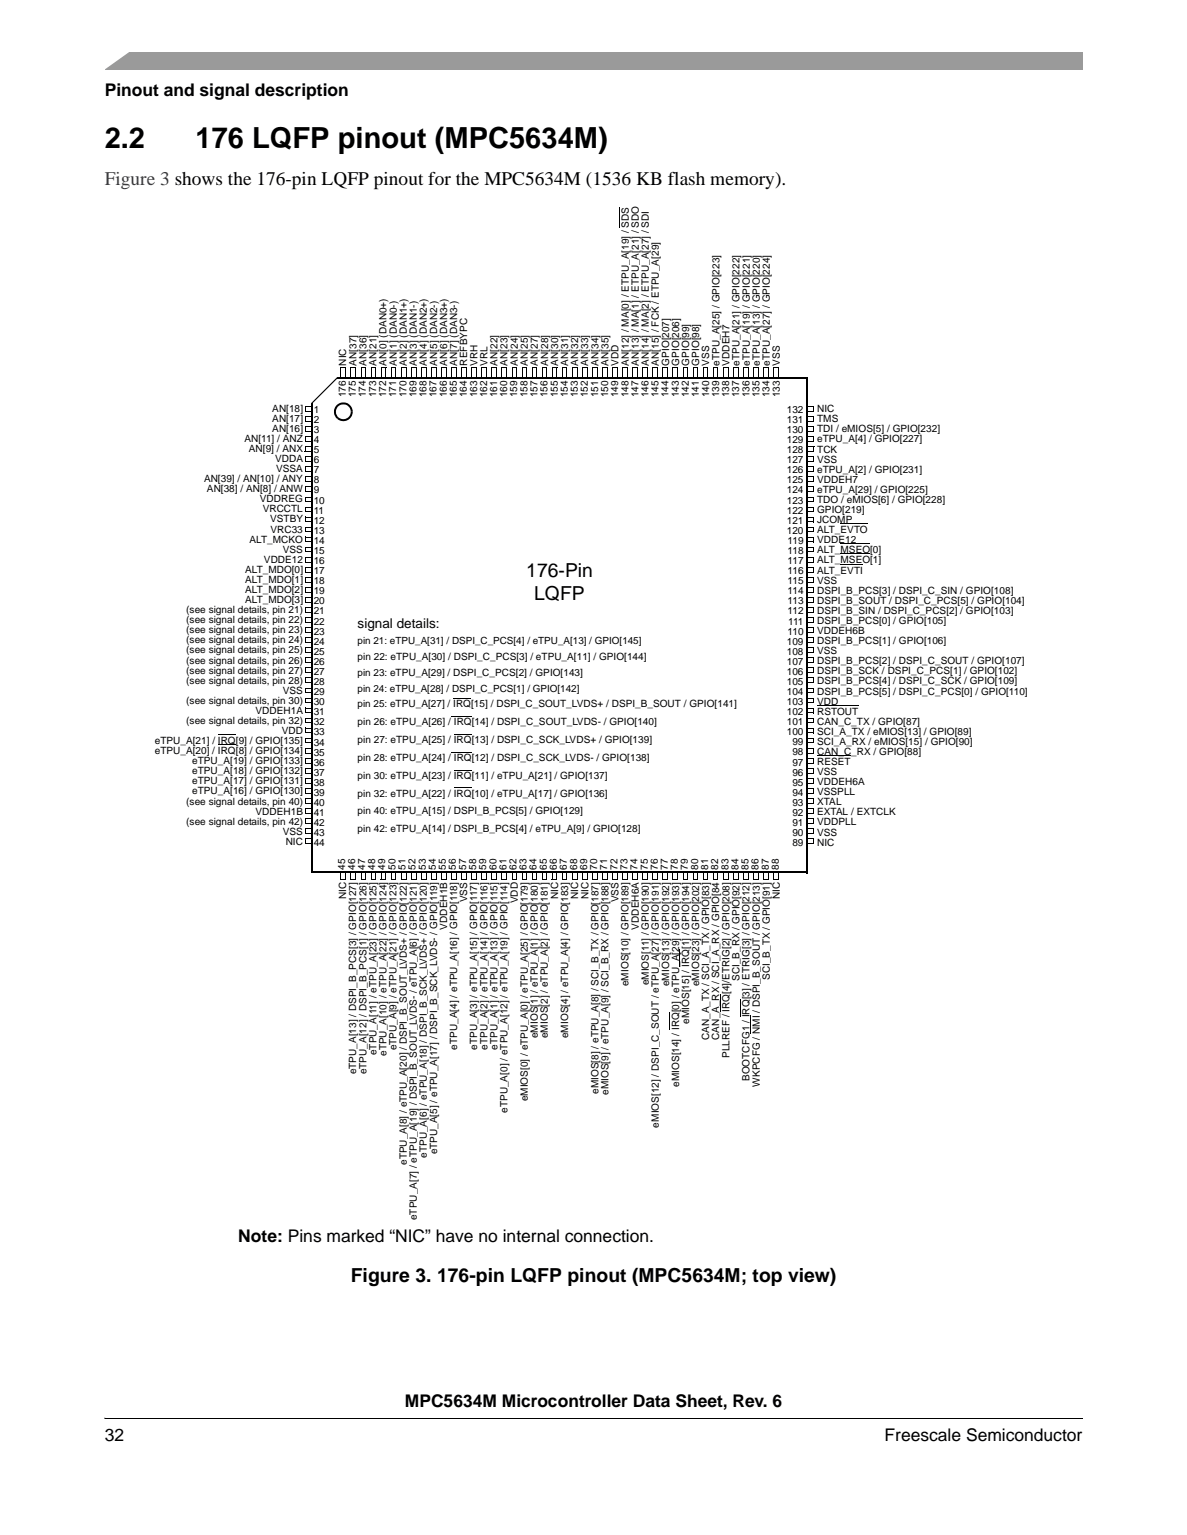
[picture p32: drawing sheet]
<svg xmlns="http://www.w3.org/2000/svg" width="216mm" height="279mm" viewBox="0 0 216 279" stroke-linecap="round" stroke-linejoin="round" font-family="sans-serif">
<defs><g id="words">
<g font-size="5.3">
<text x="19" y="27">2.2</text>
<text x="35.6" y="27">176 LQFP pinout (MPC5634M)</text>
</g>
<text font-size="3.5" fill="#0000b3" x="19" y="33.6">Figure 3 shows the 176-pin LQFP pinout for the MPC5634M (1536 KB flash memory).</text>
<g font-size="3.5">
<text x="95.7" y="105">176-Pin</text>
<text x="97.2" y="109.2">LQFP</text>
<text x="63.8" y="233.3">Figure 3. 176-pin LQFP pinout (MPC5634M; top view)</text>
</g>
<g font-size="3.2">
<text x="19.1" y="17.4">Pinout and signal description</text>
<text x="43.3" y="226">Note: Pins marked “NIC” have no internal connection.</text>
<text x="73.6" y="256.1">MPC5634M Microcontroller Data Sheet, Rev. 6</text>
<text x="19" y="262.3">32</text>
<text x="160.9" y="262.3">Freescale Semiconductor</text>
</g>
<text font-size="2.5" x="65" y="114.2">signal details:</text>
<g font-size="1.8">
<text x="63" y="66.5" transform="rotate(-90 63 66.5)">NIC</text>
<text x="64.8" y="66.5" transform="rotate(-90 64.8 66.5)">AN[37]</text>
<text x="66.7" y="66.5" transform="rotate(-90 66.7 66.5)">AN[36]</text>
<text x="68.5" y="66.5" transform="rotate(-90 68.5 66.5)">AN[21]</text>
<text x="70.3" y="66.5" transform="rotate(-90 70.3 66.5)">AN[0] (DAN0+)</text>
<text x="72.2" y="66.5" transform="rotate(-90 72.2 66.5)">AN[1] (DAN0-)</text>
<text x="74" y="66.5" transform="rotate(-90 74 66.5)">AN[2] (DAN1+)</text>
<text x="75.8" y="66.5" transform="rotate(-90 75.8 66.5)">AN[3] (DAN1-)</text>
<text x="77.7" y="66.5" transform="rotate(-90 77.7 66.5)">AN[4] (DAN2+)</text>
<text x="79.5" y="66.5" transform="rotate(-90 79.5 66.5)">AN[5] (DAN2-)</text>
<text x="81.3" y="66.5" transform="rotate(-90 81.3 66.5)">AN[6] (DAN3+)</text>
<text x="83.2" y="66.5" transform="rotate(-90 83.2 66.5)">AN[7] (DAN3-)</text>
<text x="85" y="66.5" transform="rotate(-90 85 66.5)">REFBYPC</text>
<text x="86.8" y="66.5" transform="rotate(-90 86.8 66.5)">VRH</text>
<text x="88.7" y="66.5" transform="rotate(-90 88.7 66.5)">VRL</text>
<text x="90.5" y="66.5" transform="rotate(-90 90.5 66.5)">AN[22]</text>
<text x="92.3" y="66.5" transform="rotate(-90 92.3 66.5)">AN[23]</text>
<text x="94.2" y="66.5" transform="rotate(-90 94.2 66.5)">AN[24]</text>
<text x="96" y="66.5" transform="rotate(-90 96 66.5)">AN[25]</text>
<text x="97.8" y="66.5" transform="rotate(-90 97.8 66.5)">AN[27]</text>
<text x="99.7" y="66.5" transform="rotate(-90 99.7 66.5)">AN[28]</text>
<text x="101.5" y="66.5" transform="rotate(-90 101.5 66.5)">AN[30]</text>
<text x="103.3" y="66.5" transform="rotate(-90 103.3 66.5)">AN[31]</text>
<text x="105.2" y="66.5" transform="rotate(-90 105.2 66.5)">AN[32]</text>
<text x="107" y="66.5" transform="rotate(-90 107 66.5)">AN[33]</text>
<text x="108.9" y="66.5" transform="rotate(-90 108.9 66.5)">AN[34]</text>
<text x="110.7" y="66.5" transform="rotate(-90 110.7 66.5)">AN[35]</text>
<text x="112.5" y="66.5" transform="rotate(-90 112.5 66.5)">VDD</text>
<text x="114.4" y="66.5" transform="rotate(-90 114.4 66.5)">AN[12] / MA[0] / ETPU_A[19] / SDS</text>
<text x="116.2" y="66.5" transform="rotate(-90 116.2 66.5)">AN[13] / MA[1] / ETPU_A[21] / SDO</text>
<text x="118" y="66.5" transform="rotate(-90 118 66.5)">AN[14] / MA[2] / ETPU_A[27] / SDI</text>
<text x="119.8" y="66.5" transform="rotate(-90 119.8 66.5)">AN[15] / FCK / ETPU_A[29]</text>
<text x="121.7" y="66.5" transform="rotate(-90 121.7 66.5)">GPIO[207]</text>
<text x="123.5" y="66.5" transform="rotate(-90 123.5 66.5)">GPIO[206]</text>
<text x="125.4" y="66.5" transform="rotate(-90 125.4 66.5)">GPIO[99]</text>
<text x="127.2" y="66.5" transform="rotate(-90 127.2 66.5)">GPIO[98]</text>
<text x="129" y="66.5" transform="rotate(-90 129 66.5)">VSS</text>
<text x="130.9" y="66.5" transform="rotate(-90 130.9 66.5)">eTPU_A[25] / GPIO[223]</text>
<text x="132.7" y="66.5" transform="rotate(-90 132.7 66.5)">VDDEH7</text>
<text x="134.5" y="66.5" transform="rotate(-90 134.5 66.5)">eTPU_A[21] / GPIO[222]</text>
<text x="136.4" y="66.5" transform="rotate(-90 136.4 66.5)">eTPU_A[19] / GPIO[221]</text>
<text x="138.2" y="66.5" transform="rotate(-90 138.2 66.5)">eTPU_A[13] / GPIO[220]</text>
<text x="140" y="66.5" transform="rotate(-90 140 66.5)">eTPU_A[27] / GPIO[224]</text>
<text x="141.9" y="66.5" transform="rotate(-90 141.9 66.5)">VSS</text>
<text x="49.5" y="74.9">AN[18]</text>
<text x="49.5" y="76.7">AN[17]</text>
<text x="57.1" y="75.1">1</text>
<text x="57.1" y="77">2</text>
<text x="62.9" y="72.3" transform="rotate(-90 62.9 72.3)">176</text>
<text x="64.7" y="72.3" transform="rotate(-90 64.7 72.3)">175</text>
<text x="66.6" y="72.3" transform="rotate(-90 66.6 72.3)">174</text>
<text x="68.4" y="72.3" transform="rotate(-90 68.4 72.3)">173</text>
<text x="70.3" y="72.3" transform="rotate(-90 70.3 72.3)">172</text>
<text x="72.1" y="72.3" transform="rotate(-90 72.1 72.3)">171</text>
<text x="73.9" y="72.3" transform="rotate(-90 73.9 72.3)">170</text>
<text x="75.8" y="72.3" transform="rotate(-90 75.8 72.3)">169</text>
<text x="77.6" y="72.3" transform="rotate(-90 77.6 72.3)">168</text>
<text x="79.4" y="72.3" transform="rotate(-90 79.4 72.3)">167</text>
<text x="81.3" y="72.3" transform="rotate(-90 81.3 72.3)">166</text>
<text x="83.1" y="72.3" transform="rotate(-90 83.1 72.3)">165</text>
<text x="84.9" y="72.3" transform="rotate(-90 84.9 72.3)">164</text>
<text x="86.8" y="72.3" transform="rotate(-90 86.8 72.3)">163</text>
<text x="88.6" y="72.3" transform="rotate(-90 88.6 72.3)">162</text>
<text x="90.4" y="72.3" transform="rotate(-90 90.4 72.3)">161</text>
<text x="92.3" y="72.3" transform="rotate(-90 92.3 72.3)">160</text>
<text x="94.1" y="72.3" transform="rotate(-90 94.1 72.3)">159</text>
<text x="95.9" y="72.3" transform="rotate(-90 95.9 72.3)">158</text>
<text x="97.8" y="72.3" transform="rotate(-90 97.8 72.3)">157</text>
<text x="99.6" y="72.3" transform="rotate(-90 99.6 72.3)">156</text>
<text x="101.4" y="72.3" transform="rotate(-90 101.4 72.3)">155</text>
<text x="103.3" y="72.3" transform="rotate(-90 103.3 72.3)">154</text>
<text x="105.1" y="72.3" transform="rotate(-90 105.1 72.3)">153</text>
<text x="106.9" y="72.3" transform="rotate(-90 106.9 72.3)">152</text>
<text x="108.8" y="72.3" transform="rotate(-90 108.8 72.3)">151</text>
<text x="110.6" y="72.3" transform="rotate(-90 110.6 72.3)">150</text>
<text x="112.4" y="72.3" transform="rotate(-90 112.4 72.3)">149</text>
<text x="114.3" y="72.3" transform="rotate(-90 114.3 72.3)">148</text>
<text x="116.1" y="72.3" transform="rotate(-90 116.1 72.3)">147</text>
<text x="118" y="72.3" transform="rotate(-90 118 72.3)">146</text>
<text x="119.8" y="72.3" transform="rotate(-90 119.8 72.3)">145</text>
<text x="121.6" y="72.3" transform="rotate(-90 121.6 72.3)">144</text>
<text x="123.5" y="72.3" transform="rotate(-90 123.5 72.3)">143</text>
<text x="125.3" y="72.3" transform="rotate(-90 125.3 72.3)">142</text>
<text x="127.1" y="72.3" transform="rotate(-90 127.1 72.3)">141</text>
<text x="129" y="72.3" transform="rotate(-90 129 72.3)">140</text>
<text x="130.8" y="72.3" transform="rotate(-90 130.8 72.3)">139</text>
<text x="132.6" y="72.3" transform="rotate(-90 132.6 72.3)">138</text>
<text x="134.5" y="72.3" transform="rotate(-90 134.5 72.3)">137</text>
<text x="136.3" y="72.3" transform="rotate(-90 136.3 72.3)">136</text>
<text x="138.1" y="72.3" transform="rotate(-90 138.1 72.3)">135</text>
<text x="140" y="72.3" transform="rotate(-90 140 72.3)">134</text>
<text x="141.8" y="72.3" transform="rotate(-90 141.8 72.3)">133</text>
<text x="143.1" y="75.1">132</text>
<text x="143.1" y="77">131</text>
<text x="148.6" y="75">NIC</text>
<text x="148.6" y="76.9">TMS</text>
<text x="44.5" y="80.4">AN[11] / ANZ</text>
<text x="45.3" y="82.2">AN[9] / ANX</text>
<text x="49.5" y="78.6">AN[16]</text>
<text x="57.1" y="78.8">3</text>
<text x="57.1" y="80.7">4</text>
<text x="57.1" y="82.5">5</text>
<text x="143.1" y="78.8">130</text>
<text x="143.1" y="80.6">129</text>
<text x="143.1" y="82.5">128</text>
<text x="148.6" y="78.7">TDI / eMIOS[5] / GPIO[232]</text>
<text x="148.6" y="80.5">eTPU_A[4] / GPIO[227]</text>
<text x="148.6" y="82.4">TCK</text>
<text x="37.1" y="87.7">AN[39] / AN[10] / ANY</text>
<text x="37.6" y="89.6">AN[38] / AN[8] / ANW</text>
<text x="50" y="84.1">VDDA</text>
<text x="50.2" y="85.9">VSSA</text>
<text x="57.1" y="84.3">6</text>
<text x="57.1" y="86.2">7</text>
<text x="57.1" y="88">8</text>
<text x="57.1" y="89.8">9</text>
<text x="143.1" y="84.3">127</text>
<text x="143.1" y="86.2">126</text>
<text x="143.1" y="88">125</text>
<text x="143.1" y="89.8">124</text>
<text x="148.6" y="84.2">VSS</text>
<text x="148.6" y="86">eTPU_A[2] / GPIO[231]</text>
<text x="148.6" y="87.9">VDDEH7</text>
<text x="148.6" y="89.7">eTPU_A[29] / GPIO[225]</text>
<text x="47.3" y="91.4">VDDREG</text>
<text x="47.8" y="93.2">VRCCTL</text>
<text x="49.1" y="95.1">VSTBY</text>
<text x="57.1" y="91.7">10</text>
<text x="57.1" y="93.5">11</text>
<text x="57.1" y="95.3">12</text>
<text x="143.1" y="91.7">123</text>
<text x="143.1" y="93.5">122</text>
<text x="143.1" y="95.3">121</text>
<text x="148.6" y="91.5">TDO / eMIOS[6] / GPIO[228]</text>
<text x="148.6" y="93.4">GPIO[219]</text>
<text x="148.6" y="95.2">JCOMP</text>
<text x="45.4" y="98.8">ALT_MCKO</text>
<text x="49.2" y="96.9">VRC33</text>
<text x="51.5" y="100.6">VSS</text>
<text x="57.1" y="97.2">13</text>
<text x="57.1" y="99">14</text>
<text x="57.1" y="100.8">15</text>
<text x="143.1" y="97.2">120</text>
<text x="143.3" y="99">119</text>
<text x="143.3" y="100.8">118</text>
<text x="148.6" y="97.1">ALT_EVTO</text>
<text x="148.6" y="98.9">VDDE12</text>
<text x="148.6" y="100.7">ALT_MSEO[0]</text>
<text x="44.6" y="104.3">ALT_MDO[0]</text>
<text x="44.6" y="106.1">ALT_MDO[1]</text>
<text x="44.6" y="107.9">ALT_MDO[2]</text>
<text x="48" y="102.4">VDDE12</text>
<text x="57.1" y="102.7">16</text>
<text x="57.1" y="104.5">17</text>
<text x="57.1" y="106.3">18</text>
<text x="143.3" y="102.7">117</text>
<text x="143.3" y="104.5">116</text>
<text x="143.3" y="106.3">115</text>
<text x="148.6" y="102.6">ALT_MSEO[1]</text>
<text x="148.6" y="104.4">ALT_EVTI</text>
<text x="148.6" y="106.2">VSS</text>
<text x="33.9" y="111.6">(see signal details, pin 21)</text>
<text x="33.9" y="113.4">(see signal details, pin 22)</text>
<text x="44.6" y="109.8">ALT_MDO[3]</text>
<text x="57.1" y="108.2">19</text>
<text x="57.1" y="110">20</text>
<text x="57.1" y="111.8">21</text>
<text x="57.1" y="113.7">22</text>
<text x="143.3" y="108.2">114</text>
<text x="143.3" y="110">113</text>
<text x="143.3" y="111.8">112</text>
<text x="143.4" y="113.7">111</text>
<text x="148.6" y="108.1">DSPI_B_PCS[3] / DSPI_C_SIN / GPIO[108]</text>
<text x="148.6" y="109.9">DSPI_B_SOUT / DSPI_C_PCS[5] / GPIO[104]</text>
<text x="148.6" y="111.7">DSPI_B_SIN / DSPI_C_PCS[2] / GPIO[103]</text>
<text x="148.6" y="113.6">DSPI_B_PCS[0] / GPIO[105]</text>
<text x="33.9" y="115.3">(see signal details, pin 23)</text>
<text x="33.9" y="117.1">(see signal details, pin 24)</text>
<text x="33.9" y="118.9">(see signal details, pin 25)</text>
<text x="57.1" y="115.5">23</text>
<text x="57.1" y="117.3">24</text>
<text x="57.1" y="119.2">25</text>
<text x="65" y="117.3">pin 21: eTPU_A[31] / DSPI_C_PCS[4] / eTPU_A[13] / GPIO[145]</text>
<text x="143.1" y="117.3">109</text>
<text x="143.1" y="119.2">108</text>
<text x="143.3" y="115.5">110</text>
<text x="148.6" y="115.4">VDDEH6B</text>
<text x="148.6" y="117.2">DSPI_B_PCS[1] / GPIO[106]</text>
<text x="148.6" y="119.1">VSS</text>
<text x="33.9" y="120.8">(see signal details, pin 26)</text>
<text x="33.9" y="122.6">(see signal details, pin 27)</text>
<text x="33.9" y="124.5">(see signal details, pin 28)</text>
<text x="57.1" y="121">26</text>
<text x="57.1" y="122.8">27</text>
<text x="57.1" y="124.7">28</text>
<text x="65" y="120.2">pin 22: eTPU_A[30] / DSPI_C_PCS[3] / eTPU_A[11] / GPIO[144]</text>
<text x="65" y="123.1">pin 23:</text>
<text x="65" y="125.9">pin 24: eTPU_A[28] / DSPI_C_PCS[1] / GPIO[142]</text>
<text x="71" y="123.1">eTPU_A[29] / DSPI_C_PCS[2] / GPIO[143]</text>
<text x="143.1" y="121">107</text>
<text x="143.1" y="122.8">106</text>
<text x="143.1" y="124.7">105</text>
<text x="148.6" y="120.9">DSPI_B_PCS[2] / DSPI_C_SOUT / GPIO[107]</text>
<text x="148.6" y="122.7">DSPI_B_SCK / DSPI_C_PCS[1] / GPIO[102]</text>
<text x="148.6" y="124.6">DSPI_B_PCS[4] / DSPI_C_SCK / GPIO[109]</text>
<text x="33.9" y="128.1">(see signal details, pin 30)</text>
<text x="33.9" y="131.8">(see signal details, pin 32)</text>
<text x="46.5" y="130">VDDEH1A</text>
<text x="51.5" y="126.3">VSS</text>
<text x="57.1" y="126.5">29</text>
<text x="57.1" y="128.4">30</text>
<text x="57.1" y="130.2">31</text>
<text x="65" y="128.8">pin 25:</text>
<text x="71" y="128.8">eTPU_A[27] / IRQ[15] / DSPI_C_SOUT_LVDS+ / DSPI_B_SOUT / GPIO[141]</text>
<text x="143.1" y="126.5">104</text>
<text x="143.1" y="128.3">103</text>
<text x="143.1" y="130.2">102</text>
<text x="148.6" y="126.4">DSPI_B_PCS[5] / DSPI_C_PCS[0] / GPIO[110]</text>
<text x="148.6" y="128.2">VDD</text>
<text x="148.6" y="130.1">RSTOUT</text>
<text x="148.6" y="131.9">CAN_C_TX / GPIO[87]</text>
<text x="28.2" y="137.3">eTPU_A[20] / IRQ[8] / GPIO[134]</text>
<text x="28.2" y="135.5">eTPU_A[21] / IRQ[9] / GPIO[135]</text>
<text x="51.3" y="133.6">VDD</text>
<text x="57.1" y="132">32</text>
<text x="57.1" y="133.9">33</text>
<text x="57.1" y="135.7">34</text>
<text x="57.1" y="137.5">35</text>
<text x="65" y="132">pin 26: eTPU_A[26] / IRQ</text>
<text x="65" y="135.3">pin 27: eTPU_A[25] / IRQ</text>
<text x="85.8" y="132">[14] / DSPI_C_SOUT_LVDS- / GPIO[140]</text>
<text x="85.8" y="135.3">[13] / DSPI_C_SCK_LVDS+ / GPIO[139]</text>
<text x="143.1" y="132">101</text>
<text x="143.1" y="133.9">100</text>
<text x="144.1" y="135.7">99</text>
<text x="144.1" y="137.5">98</text>
<text x="148.6" y="133.7">SCI_A_TX / eMIOS[13] / GPIO[89]</text>
<text x="148.6" y="135.6">SCI_A_RX / eMIOS[15] / GPIO[90]</text>
<text x="148.6" y="137.4">CAN_C_RX / GPIO[88]</text>
<text x="35" y="139.1">eTPU_A[19] / GPIO[133]</text>
<text x="35" y="140.9">eTPU_A[18] / GPIO[132]</text>
<text x="35" y="142.8">eTPU_A[17] / GPIO[131]</text>
<text x="57.1" y="139.4">36</text>
<text x="57.1" y="141.2">37</text>
<text x="57.1" y="143">38</text>
<text x="65" y="138.5">pin 28: eTPU_A[24] / IRQ</text>
<text x="65" y="141.8">pin 30: eTPU_A[23] / IRQ</text>
<text x="85.8" y="138.5">[12] / DSPI_C_SCK_LVDS- / GPIO[138]</text>
<text x="85.8" y="141.8">[11] / eTPU_A[21] / GPIO[137]</text>
<text x="144.1" y="139.4">97</text>
<text x="144.1" y="141.2">96</text>
<text x="144.1" y="143">95</text>
<text x="148.6" y="139.2">RESET</text>
<text x="148.6" y="141.1">VSS</text>
<text x="148.6" y="142.9">VDDEH6A</text>
<text x="33.9" y="146.5">(see signal details, pin 40)</text>
<text x="35" y="144.6">eTPU_A[16] / GPIO[130]</text>
<text x="46.5" y="148.3">VDDEH1B</text>
<text x="57.1" y="144.9">39</text>
<text x="57.1" y="146.7">40</text>
<text x="57.1" y="148.5">41</text>
<text x="65" y="145">pin 32: eTPU_A[22] / IRQ</text>
<text x="65" y="148.2">pin 40: eTPU_A[15] / DSPI_B_PCS[5] / GPIO[129]</text>
<text x="85.8" y="145">[10] / eTPU_A[17] / GPIO[136]</text>
<text x="144.1" y="144.9">94</text>
<text x="144.1" y="146.7">93</text>
<text x="144.1" y="148.5">92</text>
<text x="148.6" y="144.7">VSSPLL</text>
<text x="148.6" y="146.6">XTAL</text>
<text x="148.6" y="148.4">EXTAL / EXTCLK</text>
<text x="33.9" y="150.1">(see signal details, pin 42)</text>
<text x="51.5" y="152">VSS</text>
<text x="52" y="153.8">NIC</text>
<text x="57.1" y="150.4">42</text>
<text x="57.1" y="152.2">43</text>
<text x="57.1" y="154">44</text>
<text x="65" y="151.5">pin 42: eTPU_A[14] / DSPI_B_PCS[4] / eTPU_A[9] / GPIO[128]</text>
<text x="144.1" y="150.4">91</text>
<text x="144.1" y="152.2">90</text>
<text x="144.1" y="154">89</text>
<text x="148.6" y="150.2">VDDPLL</text>
<text x="148.6" y="152.1">VSS</text>
<text x="148.6" y="153.9">NIC</text>
<text x="62.8" y="158.4" transform="rotate(-90 62.8 158.4)">45</text>
<text x="64.6" y="158.4" transform="rotate(-90 64.6 158.4)">46</text>
<text x="66.4" y="158.4" transform="rotate(-90 66.4 158.4)">47</text>
<text x="68.3" y="158.4" transform="rotate(-90 68.3 158.4)">48</text>
<text x="70.1" y="158.4" transform="rotate(-90 70.1 158.4)">49</text>
<text x="71.9" y="158.4" transform="rotate(-90 71.9 158.4)">50</text>
<text x="73.8" y="158.4" transform="rotate(-90 73.8 158.4)">51</text>
<text x="75.6" y="158.4" transform="rotate(-90 75.6 158.4)">52</text>
<text x="77.4" y="158.4" transform="rotate(-90 77.4 158.4)">53</text>
<text x="79.3" y="158.4" transform="rotate(-90 79.3 158.4)">54</text>
<text x="81.1" y="158.4" transform="rotate(-90 81.1 158.4)">55</text>
<text x="82.9" y="158.4" transform="rotate(-90 82.9 158.4)">56</text>
<text x="84.8" y="158.4" transform="rotate(-90 84.8 158.4)">57</text>
<text x="86.6" y="158.4" transform="rotate(-90 86.6 158.4)">58</text>
<text x="88.4" y="158.4" transform="rotate(-90 88.4 158.4)">59</text>
<text x="90.3" y="158.4" transform="rotate(-90 90.3 158.4)">60</text>
<text x="92.1" y="158.4" transform="rotate(-90 92.1 158.4)">61</text>
<text x="93.9" y="158.4" transform="rotate(-90 93.9 158.4)">62</text>
<text x="95.8" y="158.4" transform="rotate(-90 95.8 158.4)">63</text>
<text x="97.6" y="158.4" transform="rotate(-90 97.6 158.4)">64</text>
<text x="99.4" y="158.4" transform="rotate(-90 99.4 158.4)">65</text>
<text x="101.3" y="158.4" transform="rotate(-90 101.3 158.4)">66</text>
<text x="103.1" y="158.4" transform="rotate(-90 103.1 158.4)">67</text>
<text x="105" y="158.4" transform="rotate(-90 105 158.4)">68</text>
<text x="106.8" y="158.4" transform="rotate(-90 106.8 158.4)">69</text>
<text x="108.6" y="158.4" transform="rotate(-90 108.6 158.4)">70</text>
<text x="110.5" y="158.4" transform="rotate(-90 110.5 158.4)">71</text>
<text x="112.3" y="158.4" transform="rotate(-90 112.3 158.4)">72</text>
<text x="114.1" y="158.4" transform="rotate(-90 114.1 158.4)">73</text>
<text x="116" y="158.4" transform="rotate(-90 116 158.4)">74</text>
<text x="117.8" y="158.4" transform="rotate(-90 117.8 158.4)">75</text>
<text x="119.6" y="158.4" transform="rotate(-90 119.6 158.4)">76</text>
<text x="121.5" y="158.4" transform="rotate(-90 121.5 158.4)">77</text>
<text x="123.3" y="158.4" transform="rotate(-90 123.3 158.4)">78</text>
<text x="125.1" y="158.4" transform="rotate(-90 125.1 158.4)">79</text>
<text x="127" y="158.4" transform="rotate(-90 127 158.4)">80</text>
<text x="128.8" y="158.4" transform="rotate(-90 128.8 158.4)">81</text>
<text x="130.6" y="158.4" transform="rotate(-90 130.6 158.4)">82</text>
<text x="132.5" y="158.4" transform="rotate(-90 132.5 158.4)">83</text>
<text x="134.3" y="158.4" transform="rotate(-90 134.3 158.4)">84</text>
<text x="136.1" y="158.4" transform="rotate(-90 136.1 158.4)">85</text>
<text x="138" y="158.4" transform="rotate(-90 138 158.4)">86</text>
<text x="139.8" y="158.4" transform="rotate(-90 139.8 158.4)">87</text>
<text x="141.6" y="158.4" transform="rotate(-90 141.6 158.4)">88</text>
<text x="63" y="163.7" transform="rotate(-90 63 163.7)">NIC</text>
<text x="85" y="164.2" transform="rotate(-90 85 164.2)">VSS</text>
<text x="94.2" y="164.4" transform="rotate(-90 94.2 164.4)">VDD</text>
<text x="101.5" y="163.7" transform="rotate(-90 101.5 163.7)">NIC</text>
<text x="105.2" y="163.7" transform="rotate(-90 105.2 163.7)">NIC</text>
<text x="107" y="163.7" transform="rotate(-90 107 163.7)">NIC</text>
<text x="112.5" y="164.2" transform="rotate(-90 112.5 164.2)">VSS</text>
<text x="141.8" y="163.7" transform="rotate(-90 141.8 163.7)">NIC</text>
<text x="81.3" y="169.2" transform="rotate(-90 81.3 169.2)">VDDEH1B</text>
<text x="116.2" y="169.2" transform="rotate(-90 116.2 169.2)">VDDEH6A</text>
<text x="114.3" y="179.5" transform="rotate(-90 114.3 179.5)">eMIOS[10] / GPIO[189]</text>
<text x="118" y="179.3" transform="rotate(-90 118 179.3)">eMIOS[11] / GPIO[190]</text>
<text x="121.7" y="179.5" transform="rotate(-90 121.7 179.5)">eMIOS[13] / GPIO[192]</text>
<text x="127.2" y="179.5" transform="rotate(-90 127.2 179.5)">eMIOS[23] / GPIO[202]</text>
<text x="134.5" y="178.6" transform="rotate(-90 134.5 178.6)">SCI_B_RX / GPIO[92]</text>
<text x="140" y="178.4" transform="rotate(-90 140 178.4)">SCI_B_TX / GPIO[91]</text>
<text x="72.1" y="191.2" transform="rotate(-90 72.1 191.2)">eTPU_A[9] / eTPU_A[21] / GPIO[123]</text>
<text x="83.2" y="191" transform="rotate(-90 83.2 191)">eTPU_A[4] / eTPU_A[16] / GPIO[118]</text>
<text x="86.8" y="191" transform="rotate(-90 86.8 191)">eTPU_A[3] / eTPU_A[15] / GPIO[117]</text>
<text x="88.7" y="191" transform="rotate(-90 88.7 191)">eTPU_A[2] / eTPU_A[14] / GPIO[116]</text>
<text x="90.5" y="191" transform="rotate(-90 90.5 191)">eTPU_A[1] / eTPU_A[13] / GPIO[115]</text>
<text x="97.8" y="189" transform="rotate(-90 97.8 189)">eMIOS[1] / eTPU_A[1] / GPIO[180]</text>
<text x="99.7" y="189" transform="rotate(-90 99.7 189)">eMIOS[2] / eTPU_A[2] / GPIO[181]</text>
<text x="103.3" y="189" transform="rotate(-90 103.3 189)">eMIOS[4] / eTPU_A[4] / GPIO[183]</text>
<text x="125.3" y="186.3" transform="rotate(-90 125.3 186.3)">eMIOS[15] / IRQ[1] / GPIO[194]</text>
<text x="129" y="189.4" transform="rotate(-90 129 189.4)">CAN_A_TX / SCI_A_TX / GPIO[83]</text>
<text x="130.8" y="189.3" transform="rotate(-90 130.8 189.3)">CAN_A_RX / SCI_A_RX / GPIO[84</text>
<text x="64.8" y="195.6" transform="rotate(-90 64.8 195.6)">eTPU_A[13] / DSPI_B_PCS[3] / GPIO[127]</text>
<text x="66.6" y="195.6" transform="rotate(-90 66.6 195.6)">eTPU_A[12] / DSPI_B_PCS[1] / GPIO[126]</text>
<text x="68.5" y="192.1" transform="rotate(-90 68.5 192.1)">eTPU_A[11] / eTPU_A[23] / GPIO[125]</text>
<text x="70.3" y="192.2" transform="rotate(-90 70.3 192.2)">eTPU_A[10] / eTPU_A[22] / GPIO[124]</text>
<text x="123.5" y="197.8" transform="rotate(-90 123.5 197.8)">eMIOS[14] / IRQ[0] / eTPU_A[29] / GPIO[193]</text>
<text x="132.7" y="192.6" transform="rotate(-90 132.7 192.6)">PLLREF / IRQ[4]/ETRIG[2] / GPIO[208]</text>
<text x="136.3" y="196.8" transform="rotate(-90 136.3 196.8)">BOOTCFG1 / IRQ[3] / ETRIG[3] / GPIO[212]</text>
<text x="138.2" y="197.8" transform="rotate(-90 138.2 197.8)">WKPCFG / NMI / DSPI_B_SOUT / GPIO[213]</text>
<text x="92.3" y="202.5" transform="rotate(-90 92.3 202.5)">eTPU_A[0] / eTPU_A[12] / eTPU_A[19] / GPIO[114]</text>
<text x="96" y="200.4" transform="rotate(-90 96 200.4)">eMIOS[0] / eTPU_A[0] / eTPU_A[25] / GPIO[179]</text>
<text x="108.8" y="199.1" transform="rotate(-90 108.8 199.1)">eMIOS[8] / eTPU_A[8] / SCI_B_TX / GPIO[187]</text>
<text x="110.7" y="199.3" transform="rotate(-90 110.7 199.3)">eMIOS[9] / eTPU_A[9] / SCI_B_RX / GPIO[188]</text>
<text x="119.8" y="205.2" transform="rotate(-90 119.8 205.2)">eMIOS[12] / DSPI_C_SOUT / eTPU_A[27] / GPIO[191]</text>
<text x="74" y="212" transform="rotate(-90 74 212)">eTPU_A[8] / eTPU_A[20] / DSPI_B_SOUT_LVDS+ / GPIO[122]</text>
<text x="77.6" y="210.7" transform="rotate(-90 77.6 210.7)">eTPU_A[6] / eTPU_A[18] / DSPI_B_SCK_LVDS+ / GPIO[120]</text>
<text x="79.5" y="210.1" transform="rotate(-90 79.5 210.1)">eTPU_A[5] / eTPU_A[17] / DSPI_B_SCK_LVDS- / GPIO[119]</text>
<text x="75.8" y="222.1" transform="rotate(-90 75.8 222.1)">eTPU_A[7] / eTPU_A[19] / DSPI_B_SOUT_LVDS- / eTPU_A[6] / GPIO[121]</text>
</g>
</g></defs>
<path d="M19 258.1v.1z" fill="#000"/>
<path d="M19 258.1h177.8" fill="none" stroke="#000" stroke-width=".18"/>
<path d="M19 9.5h177.8v3.2h-177.8z" fill="#9a9a9a"/>
<path d="M17.1 9.2h6.8l-5.3 3.8h-1.5z" fill="#fff"/>
<path d="M55.5 103.3h92.5v.8h-92.5z" fill="#fff"/>
<path d="M55.5 104.1h92.5M55.5 103.3h92.6" fill="none" stroke="#000" stroke-width=".18"/>
<path d="M55.5 103.2v.9zM148 103.3l.1 .9z" fill="#000"/>
<path d="M55.5 105.1h92.5v.8h-92.5z" fill="#fff"/>
<path d="M55.5 105.9h92.5M55.5 105.1h92.6" fill="none" stroke="#000" stroke-width=".18"/>
<path d="M55.5 105.1v.8zM148 105.1l.1 .9z" fill="#000"/>
<path d="M55.5 106.9h92.5v.9h-92.5z" fill="#fff"/>
<path d="M55.5 107.8h92.5M55.5 106.9h92.6" fill="none" stroke="#000" stroke-width=".18"/>
<path d="M55.5 106.9v.9zM148 106.9l.1 .9z" fill="#000"/>
<path d="M55.5 108.8h92.5v.8h-92.5z" fill="#fff"/>
<path d="M55.5 109.6h92.5M55.5 108.8h92.6" fill="none" stroke="#000" stroke-width=".18"/>
<path d="M55.5 108.7v.9zM148 108.8l.1 .8z" fill="#000"/>
<path d="M55.5 110.6h92.5v.8h-92.5z" fill="#fff"/>
<path d="M55.5 111.4h92.5M55.5 110.6h92.6" fill="none" stroke="#000" stroke-width=".18"/>
<path d="M55.5 110.6v.8zM148 110.6l.1 .9z" fill="#000"/>
<path d="M55.5 112.4h92.5v.9h-92.5z" fill="#fff"/>
<path d="M55.5 113.3h92.5M55.5 112.4h92.6" fill="none" stroke="#000" stroke-width=".18"/>
<path d="M55.5 112.4v.9zM148 112.4l.1 .9z" fill="#000"/>
<path d="M55.5 114.3h92.5v.8h-92.5z" fill="#fff"/>
<path d="M55.5 115.1h92.5M55.5 114.3h92.6" fill="none" stroke="#000" stroke-width=".18"/>
<path d="M55.5 114.2v.9zM148 114.3l.1 .8z" fill="#000"/>
<path d="M55.5 116.1h92.5v.8h-92.5z" fill="#fff"/>
<path d="M55.5 116.9h92.5M55.5 116.1h92.6" fill="none" stroke="#000" stroke-width=".18"/>
<path d="M55.5 116v.9zM148 116.1l.1 .9z" fill="#000"/>
<path d="M55.5 117.9h92.5v.9h-92.5z" fill="#fff"/>
<path d="M55.5 118.8h92.5M55.5 117.9h92.6" fill="none" stroke="#000" stroke-width=".18"/>
<path d="M55.5 117.9v.9zM148 117.9l.1 .9z" fill="#000"/>
<path d="M55.5 119.7h92.5v.9h-92.5z" fill="#fff"/>
<path d="M55.5 119.7h92.6M55.5 120.6h92.5" fill="none" stroke="#000" stroke-width=".18"/>
<path d="M55.5 119.7v.9zM148 119.7l.1 .9z" fill="#000"/>
<path d="M55.5 121.6h92.5v.8h-92.5z" fill="#fff"/>
<path d="M55.5 122.4h92.5M55.5 121.6h92.6" fill="none" stroke="#000" stroke-width=".18"/>
<path d="M55.5 121.5v.9zM148 121.6l.1 .9z" fill="#000"/>
<path d="M55.5 123.4h92.5v.8h-92.5z" fill="#fff"/>
<path d="M55.5 124.2h92.5M55.5 123.4h92.6" fill="none" stroke="#000" stroke-width=".18"/>
<path d="M55.5 123.4v.8zM148 123.4l.1 .9z" fill="#000"/>
<path d="M55.5 83.1h92.5v.9h-92.5z" fill="#fff"/>
<path d="M55.5 84h92.5M55.5 83.1h92.6" fill="none" stroke="#000" stroke-width=".18"/>
<path d="M55.5 83.1v.9zM148 83.1l.1 .9z" fill="#000"/>
<path d="M55.5 85h92.5v.8h-92.5z" fill="#fff"/>
<path d="M55.5 85.8h92.5M55.5 85h92.6" fill="none" stroke="#000" stroke-width=".18"/>
<path d="M55.5 84.9v.9zM148 85l.1 .9z" fill="#000"/>
<path d="M55.5 86.8h92.5v.9h-92.5z" fill="#fff"/>
<path d="M55.5 87.7h92.5M55.5 86.8h92.6" fill="none" stroke="#000" stroke-width=".18"/>
<path d="M55.5 86.8v.9zM148 86.8l.1 .9z" fill="#000"/>
<path d="M55.5 88.6h92.5v.9h-92.5z" fill="#fff"/>
<path d="M55.5 89.5h92.5M55.5 88.6h92.6" fill="none" stroke="#000" stroke-width=".18"/>
<path d="M55.5 88.6v.9zM148 88.6l.1 .9z" fill="#000"/>
<path d="M55.5 90.5h92.5v.8h-92.5z" fill="#fff"/>
<path d="M55.5 91.3h92.5M55.5 90.5h92.6" fill="none" stroke="#000" stroke-width=".18"/>
<path d="M55.5 90.4v.9zM148 90.5l.1 .9z" fill="#000"/>
<path d="M55.5 92.3h92.5v.8h-92.5z" fill="#fff"/>
<path d="M55.5 93.1h92.5M55.5 92.3h92.6" fill="none" stroke="#000" stroke-width=".18"/>
<path d="M55.5 92.2v.9zM148 92.3l.1 .9z" fill="#000"/>
<path d="M55.5 94.1h92.5v.9h-92.5z" fill="#fff"/>
<path d="M55.5 95h92.5M55.5 94.1h92.6" fill="none" stroke="#000" stroke-width=".18"/>
<path d="M55.5 94.1v.9zM148 94.1l.1 .9z" fill="#000"/>
<path d="M55.5 95.9h92.5v.9h-92.5z" fill="#fff"/>
<path d="M55.5 96.8h92.5M55.5 95.9h92.6" fill="none" stroke="#000" stroke-width=".18"/>
<path d="M55.5 95.9v.9zM148 95.9l.1 .9z" fill="#000"/>
<path d="M55.5 97.8h92.5v.8h-92.5z" fill="#fff"/>
<path d="M55.5 98.6h92.5M55.5 97.8h92.6" fill="none" stroke="#000" stroke-width=".18"/>
<path d="M55.5 97.7v.9zM148 97.8l.1 .9z" fill="#000"/>
<path d="M55.5 101.4h92.5v.9h-92.5z" fill="#fff"/>
<path d="M55.5 102.3h92.5M55.5 101.4h92.6" fill="none" stroke="#000" stroke-width=".18"/>
<path d="M55.5 101.4v.9zM148 101.4l.1 .9z" fill="#000"/>
<path d="M55.5 99.6h92.5v.9h-92.5z" fill="#fff"/>
<path d="M55.5 99.6h92.6M55.5 100.5h92.5" fill="none" stroke="#000" stroke-width=".18"/>
<path d="M55.5 99.6v.9zM148 99.6l.1 .9z" fill="#000"/>
<path d="M55.5 125.2h92.5v.9h-92.5z" fill="#fff"/>
<path d="M55.5 126.1h92.5M55.5 125.2h92.6" fill="none" stroke="#000" stroke-width=".18"/>
<path d="M55.5 125.2v.9zM148 125.2l.1 .9z" fill="#000"/>
<path d="M55.5 127.1h92.5v.8h-92.5z" fill="#fff"/>
<path d="M55.5 127.9h92.5M55.5 127.1h92.6" fill="none" stroke="#000" stroke-width=".18"/>
<path d="M55.5 127v.9zM148 127.1l.1 .9z" fill="#000"/>
<path d="M55.5 128.9h92.5v.9h-92.5z" fill="#fff"/>
<path d="M55.5 129.8h92.5M55.5 128.9h92.6" fill="none" stroke="#000" stroke-width=".18"/>
<path d="M55.5 128.8v1zM148 128.9l.1 .9z" fill="#000"/>
<path d="M55.5 130.7h92.5v.9h-92.5z" fill="#fff"/>
<path d="M55.5 131.6h92.5M55.5 130.7h92.6" fill="none" stroke="#000" stroke-width=".18"/>
<path d="M55.5 130.7v.9zM148 130.7l.1 .9z" fill="#000"/>
<path d="M55.5 132.5h92.5v.9h-92.5z" fill="#fff"/>
<path d="M55.5 133.4h92.5M55.5 132.5h92.6" fill="none" stroke="#000" stroke-width=".18"/>
<path d="M55.5 132.5v.9zM148 132.5l.1 1z" fill="#000"/>
<path d="M55.5 134.4h92.5v.8h-92.5z" fill="#fff"/>
<path d="M55.5 135.2h92.5M55.5 134.4h92.6" fill="none" stroke="#000" stroke-width=".18"/>
<path d="M55.5 134.3v.9zM148 134.4l.1 .9z" fill="#000"/>
<path d="M55.5 136.2h92.5v.9h-92.5z" fill="#fff"/>
<path d="M55.5 137.1h92.5M55.5 136.2h92.6" fill="none" stroke="#000" stroke-width=".18"/>
<path d="M55.5 136.2v.9zM148 136.2l.1 .9z" fill="#000"/>
<path d="M55.5 138h92.5v.9h-92.5z" fill="#fff"/>
<path d="M55.5 138.9h92.5M55.5 138h92.6" fill="none" stroke="#000" stroke-width=".18"/>
<path d="M55.5 138v.9zM148 138l.1 .9z" fill="#000"/>
<path d="M55.5 139.9h92.5v.8h-92.5z" fill="#fff"/>
<path d="M55.5 139.9h92.6M55.5 140.7h92.5" fill="none" stroke="#000" stroke-width=".18"/>
<path d="M55.5 139.8v.9zM148 139.9l.1 .9z" fill="#000"/>
<path d="M55.5 141.7h92.5v.9h-92.5z" fill="#fff"/>
<path d="M55.5 142.6h92.5M55.5 141.7h92.6" fill="none" stroke="#000" stroke-width=".18"/>
<path d="M55.5 141.7v.9zM148 141.7l.1 .9z" fill="#000"/>
<path d="M55.5 143.5h92.5v.9h-92.5z" fill="#fff"/>
<path d="M55.5 144.4h92.5M55.5 143.5h92.6" fill="none" stroke="#000" stroke-width=".18"/>
<path d="M55.5 143.5v.9zM148 143.5l.1 .9z" fill="#000"/>
<path d="M55.5 145.4h92.5v.8h-92.5z" fill="#fff"/>
<path d="M55.5 146.2h92.5M55.5 145.4h92.6" fill="none" stroke="#000" stroke-width=".18"/>
<path d="M55.5 145.3v.9zM148 145.4l.1 .9z" fill="#000"/>
<path d="M55.5 81.3h92.5v.8h-92.5z" fill="#fff"/>
<path d="M55.5 82.1h92.5M55.5 81.3h92.6" fill="none" stroke="#000" stroke-width=".18"/>
<path d="M55.5 81.3v.8zM148 81.3l.1 .9z" fill="#000"/>
<path d="M55.5 147.2h92.5v.8h-92.5z" fill="#fff"/>
<path d="M55.5 148h92.5M55.5 147.2h92.6" fill="none" stroke="#000" stroke-width=".18"/>
<path d="M55.5 147.2v.8zM148 147.2l.1 .9z" fill="#000"/>
<path d="M55.5 149h92.5v.9h-92.5z" fill="#fff"/>
<path d="M55.5 149.9h92.5M55.5 149h92.6" fill="none" stroke="#000" stroke-width=".18"/>
<path d="M55.5 149v.9zM148 149l.1 .9z" fill="#000"/>
<path d="M55.5 150.9h92.5v.8h-92.5z" fill="#fff"/>
<path d="M55.5 151.7h92.5M55.5 150.9h92.6" fill="none" stroke="#000" stroke-width=".18"/>
<path d="M55.5 150.8v.9zM148 150.9l.1 .8z" fill="#000"/>
<path d="M55.5 152.7h92.5v.8h-92.5z" fill="#fff"/>
<path d="M55.5 153.5h92.5M55.5 152.7h92.6" fill="none" stroke="#000" stroke-width=".18"/>
<path d="M55.5 152.7v.8zM148 152.7l.1 .9z" fill="#000"/>
<path d="M55.5 74h92.5v.8h-92.5z" fill="#fff"/>
<path d="M55.5 74.8h92.5M55.5 74h92.6" fill="none" stroke="#000" stroke-width=".18"/>
<path d="M55.5 73.9v.9zM148 74l.1 .9z" fill="#000"/>
<path d="M55.5 75.8h92.5v.9h-92.5z" fill="#fff"/>
<path d="M55.5 76.7h92.5M55.5 75.8h92.6" fill="none" stroke="#000" stroke-width=".18"/>
<path d="M55.5 75.8v.9zM148 75.8l.1 .9z" fill="#000"/>
<path d="M55.5 77.6h92.5v.9h-92.5z" fill="#fff"/>
<path d="M55.5 78.5h92.5M55.5 77.6h92.6" fill="none" stroke="#000" stroke-width=".18"/>
<path d="M55.5 77.6v.9zM148 77.6l.1 .9z" fill="#000"/>
<path d="M55.5 79.5h92.5v.8h-92.5z" fill="#fff"/>
<path d="M55.5 79.5h92.6M55.5 80.3h92.5" fill="none" stroke="#000" stroke-width=".18"/>
<path d="M55.5 79.4v.9zM148 79.5l.1 .9z" fill="#000"/>
<path d="M111.4 66.9h.9v93.2h-.9z" fill="#fff"/>
<path d="M111.4 66.9v93.2M112.3 66.9v93.2" fill="none" stroke="#000" stroke-width=".18"/>
<path d="M111.4 66.9l.9 .1zM111.4 160l.9 .1z" fill="#000"/>
<path d="M109.6 66.9h.8v93.2h-.8z" fill="#fff"/>
<path d="M109.6 66.9v93.2M110.4 66.9v93.2" fill="none" stroke="#000" stroke-width=".18"/>
<path d="M109.6 66.9l.9 .1zM109.6 160l.8 .1z" fill="#000"/>
<path d="M107.8 66.9h.8v93.2h-.8z" fill="#fff"/>
<path d="M107.8 66.9v93.2M108.6 66.9v93.2" fill="none" stroke="#000" stroke-width=".18"/>
<path d="M107.8 66.9l.9 .1zM107.7 160l.9 .1z" fill="#000"/>
<path d="M105.9 66.9h.9v93.2h-.9z" fill="#fff"/>
<path d="M105.9 66.9v93.2M106.8 66.9v93.2" fill="none" stroke="#000" stroke-width=".18"/>
<path d="M105.9 66.9l.9 .1zM105.9 160l.9 .1z" fill="#000"/>
<path d="M104.1 66.9h.9v93.2h-.9z" fill="#fff"/>
<path d="M104.1 66.9v93.2M105 66.9v93.2" fill="none" stroke="#000" stroke-width=".18"/>
<path d="M104.1 66.9l.9 .1zM104.1 160l.9 .1z" fill="#000"/>
<path d="M102.3 66.9h.8v93.2h-.8z" fill="#fff"/>
<path d="M102.3 66.9v93.2M103.1 66.9v93.2" fill="none" stroke="#000" stroke-width=".18"/>
<path d="M102.3 66.9l.9 .1zM102.2 160l.9 .1z" fill="#000"/>
<path d="M100.4 66.9h.9v93.2h-.9z" fill="#fff"/>
<path d="M100.4 66.9v93.2M101.3 66.9v93.2" fill="none" stroke="#000" stroke-width=".18"/>
<path d="M100.4 66.9l.9 .1zM100.4 160l.9 .1z" fill="#000"/>
<path d="M98.6 66.9h.9v93.2h-.9z" fill="#fff"/>
<path d="M98.6 66.9v93.2M99.5 66.9v93.2" fill="none" stroke="#000" stroke-width=".18"/>
<path d="M98.6 66.9l.9 .1zM98.6 160l.9 .1z" fill="#000"/>
<path d="M96.8 66.9h.8v93.2h-.8z" fill="#fff"/>
<path d="M96.8 66.9v93.2M97.6 66.9v93.2" fill="none" stroke="#000" stroke-width=".18"/>
<path d="M96.8 66.9l.9 .1zM96.8 160l.8 .1z" fill="#000"/>
<path d="M95 66.9h.8v93.2h-.8z" fill="#fff"/>
<path d="M95 66.9v93.2M95.8 66.9v93.2" fill="none" stroke="#000" stroke-width=".18"/>
<path d="M95 66.9l.8 .1zM94.9 160l.9 .1z" fill="#000"/>
<path d="M93.1 66.9h.9v93.2h-.9z" fill="#fff"/>
<path d="M93.1 66.9v93.2M94 66.9v93.2" fill="none" stroke="#000" stroke-width=".18"/>
<path d="M93.1 66.9l.9 .1zM93.1 160l.9 .1z" fill="#000"/>
<path d="M91.3 66.9h.8v93.2h-.8z" fill="#fff"/>
<path d="M91.3 66.9v93.2M92.1 66.9v93.2" fill="none" stroke="#000" stroke-width=".18"/>
<path d="M91.3 66.9l.9 .1zM91.2 160l.9 .1z" fill="#000"/>
<path d="M131.6 66.9h.8v93.2h-.8z" fill="#fff"/>
<path d="M131.6 66.9v93.2M132.4 66.9v93.2" fill="none" stroke="#000" stroke-width=".18"/>
<path d="M131.6 66.9l.9 .1zM131.5 160l.9 .1z" fill="#000"/>
<path d="M129.7 66.9h.9v93.2h-.9z" fill="#fff"/>
<path d="M129.7 66.9v93.2M130.6 66.9v93.2" fill="none" stroke="#000" stroke-width=".18"/>
<path d="M129.7 66.9l.9 .1zM129.7 160l.9 .1z" fill="#000"/>
<path d="M127.9 66.9h.9v93.2h-.9z" fill="#fff"/>
<path d="M127.9 66.9v93.2M128.8 66.9v93.2" fill="none" stroke="#000" stroke-width=".18"/>
<path d="M127.9 66.9l.9 .1zM127.9 160l.9 .1z" fill="#000"/>
<path d="M126.1 66.9h.8v93.2h-.8z" fill="#fff"/>
<path d="M126.1 66.9v93.2M126.9 66.9v93.2" fill="none" stroke="#000" stroke-width=".18"/>
<path d="M126.1 66.9l.9 .1zM126 160l.9 .1z" fill="#000"/>
<path d="M124.2 66.9h.9v93.2h-.9z" fill="#fff"/>
<path d="M124.2 66.9v93.2M125.1 66.9v93.2" fill="none" stroke="#000" stroke-width=".18"/>
<path d="M124.2 66.9l.9 .1zM124.2 160l.9 .1z" fill="#000"/>
<path d="M122.4 66.9h.9v93.2h-.9z" fill="#fff"/>
<path d="M122.4 66.9v93.2M123.3 66.9v93.2" fill="none" stroke="#000" stroke-width=".18"/>
<path d="M122.4 66.9l.9 .1zM122.4 160l.9 .1z" fill="#000"/>
<path d="M120.6 66.9h.8v93.2h-.8z" fill="#fff"/>
<path d="M120.6 66.9v93.2M121.4 66.9v93.2" fill="none" stroke="#000" stroke-width=".18"/>
<path d="M120.6 66.9l.9 .1zM120.5 160l.9 .1z" fill="#000"/>
<path d="M118.7 66.9h.9v93.2h-.9z" fill="#fff"/>
<path d="M118.7 66.9v93.2M119.6 66.9v93.2" fill="none" stroke="#000" stroke-width=".18"/>
<path d="M118.7 66.9l.9 .1zM118.7 160l.9 .1z" fill="#000"/>
<path d="M116.9 66.9h.9v93.2h-.9z" fill="#fff"/>
<path d="M116.9 66.9v93.2M117.8 66.9v93.2" fill="none" stroke="#000" stroke-width=".18"/>
<path d="M116.9 66.9l.9 .1zM116.9 160l.9 .1z" fill="#000"/>
<path d="M113.3 66.9h.8v93.2h-.8z" fill="#fff"/>
<path d="M113.3 66.9v93.2M114.1 66.9v93.2" fill="none" stroke="#000" stroke-width=".18"/>
<path d="M113.3 66.9l.9 .1zM113.2 160l.9 .1z" fill="#000"/>
<path d="M115.1 66.9h.8v93.2h-.8z" fill="#fff"/>
<path d="M115.1 66.9v93.2M115.9 66.9v93.2" fill="none" stroke="#000" stroke-width=".18"/>
<path d="M115.1 66.9l.9 .1zM115 160l.9 .1z" fill="#000"/>
<path d="M89.5 66.9h.8v93.2h-.8z" fill="#fff"/>
<path d="M89.5 66.9v93.2M90.3 66.9v93.2" fill="none" stroke="#000" stroke-width=".18"/>
<path d="M89.5 66.9l.9 .1zM89.4 160l.9 .1z" fill="#000"/>
<path d="M87.6 66.9h.9v93.2h-.9z" fill="#fff"/>
<path d="M87.6 66.9v93.2M88.5 66.9v93.2" fill="none" stroke="#000" stroke-width=".18"/>
<path d="M87.6 66.9l.9 .1zM87.6 160l.9 .1z" fill="#000"/>
<path d="M85.8 66.9h.9v93.2h-.9z" fill="#fff"/>
<path d="M85.8 66.9v93.2M86.7 66.9v93.2" fill="none" stroke="#000" stroke-width=".18"/>
<path d="M85.8 66.9l.9 .1zM85.8 160l.9 .1z" fill="#000"/>
<path d="M84 66.9h.8v93.2h-.8z" fill="#fff"/>
<path d="M84 66.9v93.2M84.8 66.9v93.2" fill="none" stroke="#000" stroke-width=".18"/>
<path d="M84 66.9l.9 .1zM83.9 160l.9 .1z" fill="#000"/>
<path d="M82.1 66.9h.9v93.2h-.9z" fill="#fff"/>
<path d="M82.1 66.9v93.2M83 66.9v93.2" fill="none" stroke="#000" stroke-width=".18"/>
<path d="M82.1 66.9l.9 .1zM82.1 160l.9 .1z" fill="#000"/>
<path d="M80.3 66.9h.9v93.2h-.9z" fill="#fff"/>
<path d="M80.3 66.9v93.2M81.2 66.9v93.2" fill="none" stroke="#000" stroke-width=".18"/>
<path d="M80.3 66.9l.9 .1zM80.3 160l.9 .1z" fill="#000"/>
<path d="M78.5 66.9h.8v93.2h-.8z" fill="#fff"/>
<path d="M78.5 66.9v93.2M79.3 66.9v93.2" fill="none" stroke="#000" stroke-width=".18"/>
<path d="M78.5 66.9l.9 .1zM78.4 160l.9 .1z" fill="#000"/>
<path d="M76.6 66.9h.9v93.2h-.9z" fill="#fff"/>
<path d="M76.6 66.9v93.2M77.5 66.9v93.2" fill="none" stroke="#000" stroke-width=".18"/>
<path d="M76.6 66.9l1 .1zM76.6 160l.9 .1z" fill="#000"/>
<path d="M74.8 66.9h.9v93.2h-.9z" fill="#fff"/>
<path d="M74.8 66.9v93.2M75.7 66.9v93.2" fill="none" stroke="#000" stroke-width=".18"/>
<path d="M74.8 66.9l.9 .1zM74.8 160l.9 .1z" fill="#000"/>
<path d="M73 66.9h.9v93.2h-.9z" fill="#fff"/>
<path d="M73 66.9v93.2M73.9 66.9v93.2" fill="none" stroke="#000" stroke-width=".18"/>
<path d="M73 66.9l.9 .1zM72.9 160l1 .1z" fill="#000"/>
<path d="M71.2 66.9h.8v93.2h-.8z" fill="#fff"/>
<path d="M71.2 66.9v93.2M72 66.9v93.2" fill="none" stroke="#000" stroke-width=".18"/>
<path d="M71.2 66.9l.9 .1zM71.1 160l.9 .1z" fill="#000"/>
<path d="M69.3 66.9h.9v93.2h-.9z" fill="#fff"/>
<path d="M69.3 66.9v93.2M70.2 66.9v93.2" fill="none" stroke="#000" stroke-width=".18"/>
<path d="M69.3 66.9l.9 .1zM69.3 160l.9 .1z" fill="#000"/>
<path d="M133.4 66.9h.8v93.2h-.8z" fill="#fff"/>
<path d="M133.4 66.9v93.2M134.2 66.9v93.2" fill="none" stroke="#000" stroke-width=".18"/>
<path d="M133.4 66.9l.9 .1zM133.3 160l.9 .1z" fill="#000"/>
<path d="M67.5 66.9h.8v93.2h-.8z" fill="#fff"/>
<path d="M67.5 66.9v93.2M68.3 66.9v93.2" fill="none" stroke="#000" stroke-width=".18"/>
<path d="M67.5 66.9l.9 .1zM67.5 160l.8 .1z" fill="#000"/>
<path d="M65.7 66.9h.8v93.2h-.8z" fill="#fff"/>
<path d="M65.7 66.9v93.2M66.5 66.9v93.2" fill="none" stroke="#000" stroke-width=".18"/>
<path d="M65.7 66.9l.9 .1zM65.6 160l.9 .1z" fill="#000"/>
<path d="M63.8 66.9h.9v93.2h-.9z" fill="#fff"/>
<path d="M63.8 66.9v93.2M64.7 66.9v93.2" fill="none" stroke="#000" stroke-width=".18"/>
<path d="M63.8 66.9l.9 .1zM63.8 160l.9 .1z" fill="#000"/>
<path d="M62 66.9h.9v93.2h-.9z" fill="#fff"/>
<path d="M62 66.9v93.2M62.9 66.9v93.2" fill="none" stroke="#000" stroke-width=".18"/>
<path d="M62 66.9l.9 .1zM62 160l.9 .1z" fill="#000"/>
<path d="M140.7 66.9h.9v93.2h-.9z" fill="#fff"/>
<path d="M140.7 66.9v93.2M141.6 66.9v93.2" fill="none" stroke="#000" stroke-width=".18"/>
<path d="M140.7 66.9l.9 .1zM140.7 160l.9 .1z" fill="#000"/>
<path d="M138.9 66.9h.8v93.2h-.8z" fill="#fff"/>
<path d="M138.9 66.9v93.2M139.7 66.9v93.2" fill="none" stroke="#000" stroke-width=".18"/>
<path d="M138.9 66.9l.9 .1zM138.8 160l.9 .1z" fill="#000"/>
<path d="M137.1 66.9h.8v93.2h-.8z" fill="#fff"/>
<path d="M137.1 66.9v93.2M137.9 66.9v93.2" fill="none" stroke="#000" stroke-width=".18"/>
<path d="M137.1 66.9l.8 .1zM137 160l.9 .1z" fill="#000"/>
<path d="M135.2 66.9h.9v93.2h-.9z" fill="#fff"/>
<path d="M135.2 66.9v93.2M136.1 66.9v93.2" fill="none" stroke="#000" stroke-width=".18"/>
<path d="M135.2 66.9l.9 .1zM135.2 160l.9 .1z" fill="#000"/>
<path d="M56.8 68.8h89.9v89.9h-89.9z" fill="#fff"/>
<path d="M56.8 68.8h90.1M56.8 68.6v90.1M146.8 68.8v90.1M56.6 158.7h90.1" fill="none" stroke="#000" stroke-width=".36"/>
<circle cx="62.4" cy="74.9" r="1.53" fill="#fff"/>
<path d="M56.6 73.1l.2-.1 .2 .2-.1 .2zM56.8 73l4.3-4.3 .2 .2-4.3 4.3zM61.1 68.7l.1-.2 .3 .3-.2 .1zM61.6 76l.4 .2h.9l.6-.4 .2-.3 .1-.5h.4l-.2 .8-.6 .6a1.73 1.73 0 0 1-1.4 .2l-.6-.3zM61.3 73.6a1.78 1.78 0 0 1 2.1-.1l.6 .6 .2 .9h-.4l-.2-.7-.5-.6-.4-.1-.8 .1-.5 .4-.3 .6 .1 .7 .4 .6-.2 .3-.5-.7-.2-.5 .1-.7z" fill="#000"/>
<path d="M56.5 68.4h5.1l-5.1 5z" fill="#fff"/>
<g fill="none" stroke="#000" stroke-width=".18">
<path d="M112.6 37.7v3.7M152.9 95.3h4.9M152.9 99h5.4M152.9 100.8h5.4M152.9 102.7h4.1M39.6 133.7h3.3M39.6 135.6h3.3M82 130.4h3.8M82 136.9h3.8M82.4 127.1h3.3M82.5 133.7h3.3M148.6 128.4h7.5"/>
<path d="M148.6 137.5h6.1M82.5 140.2h3.3M82.5 143.4h3.3M123.6 172.8v3.2M121.8 184.3v3.2M131 180.9v3.3M134.6 181.9v3.3M136.5 184.9v3.3"/>
</g>
<use href="#words"/>
</svg>
